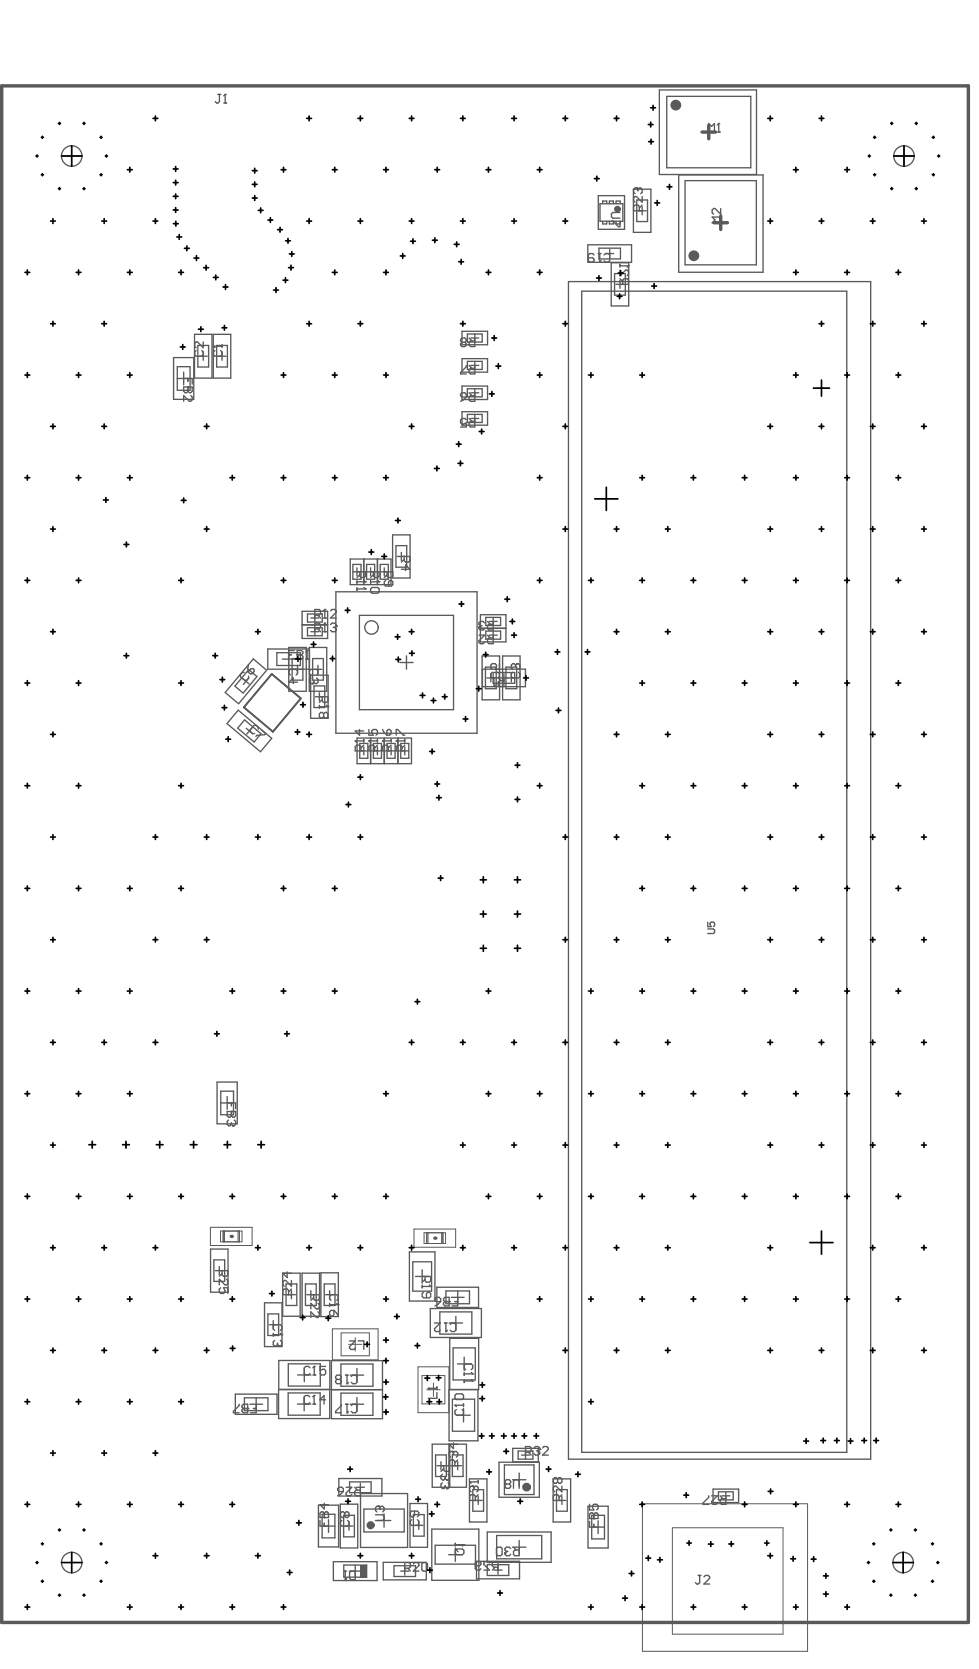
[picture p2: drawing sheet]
<svg xmlns="http://www.w3.org/2000/svg" width="242mm" height="412mm" viewBox="0 0 242 412" stroke-linecap="round" stroke-linejoin="round" font-family="sans-serif">
<g fill="none" stroke="#5a5a5a" stroke-width=".33">
<path d="M162.7 22.2h24v20.9h-24zM147.7 48.3h6.5v8.3h-6.5zM156.3 46.7h4.4v10.7h-4.4zM157.5 52h2M158.5 51v2M167.5 43.2h20.9v24h-20.9zM140.3 69.5h74.6v290.7h-74.6zM145.1 60.4h10.8v4.4h-10.8zM149.5 62.6h2M150.5 61.6v2M150.9 64.9h4.3v10.6h-4.3zM152 70.2h2"/>
<path d="M153 69.2v2M42.8 88.3h5v10.3h-5zM43.8 93.4h3.1M45.3 91.9v3.1M48 82.5h4.3v10.9h-4.3zM49.2 87.9h2M50.2 86.9v2M52.6 82.5h4.4v10.9h-4.4zM53.8 87.9h2M54.8 86.9v2M114 81.8h6.3v3.3h-6.3zM114 88.5h6.3v3.4h-6.3z"/>
<path d="M114 95.3h6.3v3.3h-6.3zM116.2 97h2M116.2 90.2h2M116.2 83.5h2M117.2 82.5v1.9M117.2 89.2v2M117.2 96v2M114 101.6h6.3v3.4h-6.3zM116.2 103.3h2M117.2 102.3v2M86.4 138h10.1v6.3h-10.1zM89.8 138v6.3"/>
<path d="M93.1 138v6.3M93.2 138v6.3M96.9 132h4.3v10.7h-4.3zM98.1 137.4h2M99.1 136.4v2M71.3 159.8h4.3v10.9h-4.3zM74.6 150.9h6.3v6.7h-6.3zM74.6 154.2h6.3M74.6 154.3h6.3M76.3 159.8h4.4v10.9h-4.4zM76.7 156h2M76.7 152.6h2"/>
<path d="M77.7 151.6v2M77.7 155v2M82.9 146.1h34.9v34.9h-34.9zM87.1 141.2h2M88.1 140.2v2M90.5 141.2h2M91.5 140.2v2M93.9 141.2h1.9M94.9 140.2v2M118.6 151.8h6.3v6.7h-6.3zM118.6 155.1h6.3M120.7 156.8h2"/>
<path d="M120.7 153.4h2M121.7 152.4v2M121.7 155.8v2M58.8 175.3l8.3 7-2.8 3.3-8.3-7zM59.9 167.6l1.6 1.3M60.8 179.8l1.5 1.3M61.3 167.4l-1.2 1.6M62.2 179.7l-1.3 1.5M62.5 162.7l3.3 2.8-6.9 8.2-3.3-2.7zM66.1 160.2h10.3v5h-10.3zM69.7 162.7h3.1M72.4 165.3h2"/>
<path d="M73.4 164.3v2M76.7 166.7h4.3v10.6h-4.3zM77.5 165.3h2M77.8 172h2M78.5 164.3v2M78.8 171v2M98.7 163.6h3.3M100.3 161.9v3.3M119 162h4.3v10.8h-4.3zM119.1 165.2h10.6v4.3h-10.6zM120.2 167.4h2M121.2 166.4v2"/>
<path d="M123.4 167.4h3.8M124.1 162h4.3v10.8h-4.3zM124.4 166.4v2M126.2 166.4v2M88.1 182.2h13.5v6.3h-13.5zM88.8 185.4h2M89.8 184.4v2M91.5 182.2v6.3M92.2 185.4h2M93.2 184.4v2M94.8 182.2v6.3M94.9 182.2v6.3"/>
<path d="M95.5 185.4h2M96.5 184.4v2M98.2 182.2v6.3M98.3 182.2v6.3M98.9 185.4h2M99.9 184.4v2M53.6 267.1h5v10.4h-5zM54.5 272.3h3.1M56.1 270.7v3.2M52 308.4h4.3v10.6h-4.3zM53.1 313.7h2M54.1 312.7v2"/>
<path d="M69.8 314.3h4.3v10.7h-4.3zM70.9 319.6h2M71.9 318.6v2M74.6 314.3h4.3v10.7h-4.3zM75.7 319.6h2M76.7 318.6v2M79.2 314.2h4.3v10.8h-4.3zM80.4 319.6h2M81.4 318.6v2M101.1 309.1h6.3v12.1h-6.3zM102.6 315.1h3.3M104.2 313.5v3.3"/>
<path d="M107.8 317.8h10.3v5h-10.3zM113 318.7v3.2M65.3 321.6h4.3v10.9h-4.3zM66.5 327h1.9M67.4 326v2M73.5 339.5h3.3M75.1 337.8v3.3M81.8 335.9h12.6v14.4h-12.6zM86.4 339.5h3.4M88.1 337.8v3.4M106.2 323h12.6v7.2h-12.6zM110.9 326.6h3.3"/>
<path d="M111.4 320.3h3.2M112.5 325v3.3M112.9 336.7h3.3M114.6 335.1v3.3M58.1 344.2h10.3v5h-10.3zM61.7 346.7h3.1M63.2 345.1v3.2M68.8 343v-7.1h12.6v14.3h-12.6v-7.1l12.6-.1M73.4 346.6h3.3M75.1 345v3.3M81.8 343.1h12.6M86.4 346.7h3.4"/>
<path d="M88.1 345v3.3M106.7 356.5h8.4v10.7h-8.4zM110.8 356.5v10.7M111 356.5v10.7M111 343v-12.6h7.1v12.6l-7.3 .1v12.6h7.2v-12.6M112.8 349.4h3.3M114.4 347.7v3.4M126.6 357.6h6.3v3.3h-6.3zM128.7 359.2h2M129.7 358.2v2M78.6 371.6h5v10.3h-5zM79.5 376.8h3.2"/>
<path d="M81.1 375.2v3.1M83.6 365h10.7v4.3h-10.7zM84 371.4h4.3v10.8h-4.3zM85.2 376.8h1.9M86.1 375.8v2M88 367.2h1.9M88.9 366.2v2M89 368.7h11.6v13.3h-11.6zM93.1 375.4h3.4M94.8 373.7v3.3M101.2 371.2h4.3v10.8h-4.3zM102.4 376.6h2"/>
<path d="M103.4 375.6v2M106.6 377.5h11.6v12.6h-11.6zM107.9 361.9h1.9M108.8 360.9v2M112 361.9h2M113 360.9v2M115.9 365.1h4.3v10.7h-4.3zM117 370.4h2M118 369.4v2M120.3 378.2h15.7v7.5h-15.7zM123.2 361h9.9v8.6h-9.9zM126.5 365.3h3.3"/>
<path d="M128.2 363.7v3.3M136.5 365.1h4.4v10.7h-4.4zM137.7 370.4h2M138.7 369.4v2M145.1 371.9h5v10.3h-5zM146.1 377h3.1M147.6 375.4v3.2M176 367.6h6.3v3.4h-6.3zM178.2 369.3h2M179.2 368.3v2M82.3 385.6h10.8v4.6h-10.8zM86.2 387.9h3"/>
<path d="M87.7 386.4v3M94.6 385.7h10.6v4.3h-10.6zM98.9 387.9h2M99.9 386.9v2M110.7 383.8h3.3M112.4 382.2v3.3M117.6 385.5h10.6v4.3h-10.6zM121.9 387.6h2M122.9 386.6v2M126.5 382h3.3M128.2 380.3v3.3"/>
</g>
<path d="M173.3 32.6h3.3M174.9 30.9v3.4M176.2 55h3.4M177.9 53.3v3.4" fill="none" stroke="#5a5a5a" stroke-width=".84"/>
<path d="M51.9 303h10.3v4.5h-10.3zM102.2 303.4h10.3v4.5h-10.3zM82 328.1h11.3v7.6h-11.3zM86 331.9h3.3M87.7 330.2v3.4M103.2 337.4h7.6v11.4h-7.6zM105.3 343.1h3.4M107 341.4v3.4M158.6 371.3h40.7v36.4h-40.7z" fill="none" stroke="#5a5a5a" stroke-width=".25"/>
<path d="M67.1 166.4l7.1 6-6.8 8.2-7.2-6z" fill="none" stroke="#5a5a5a" stroke-width=".42"/>
<g fill="#5a5a5a">
<circle cx="57.1" cy="305.2" r=".42"/>
<circle cx="107.3" cy="305.7" r=".42"/>
</g>
<g fill="none" stroke="#5a5a5a" stroke-width=".33">
<path d="M164.6 23.8h20.7v17.6h-20.7zM148.1 50.3h5.6v4.3h-5.6zM148.8 54.6v.7h1v-.7M148.8 50.3v-.7h1v.7M150.4 54.6v.7h1v-.7M150.4 50.3v-.7h1v.7M152.1 54.6v.7h1v-.7M152.1 50.3v-.7h1v.7M157.2 49.4h2.6v5.3h-2.6zM169.1 44.6h17.6v20.8h-17.6zM143.6 71.9h65.4v286.7h-65.4zM147.8 61.3h5.4v2.6h-5.4z"/>
<path d="M151.7 67.5h2.7v5.4h-2.7zM43.8 90.5h3.1v5.8h-3.1zM48.8 85.3h2.7v5.3h-2.7zM53.5 85.3h2.6v5.3h-2.6zM115.4 82.5h3.6v1.9h-3.6zM115.4 89.2h3.6v2h-3.6zM115.4 96h3.6v2h-3.6zM115.4 102.3h3.6v2h-3.6zM87.1 139.3h2v3.7h-2zM90.5 139.3h2v3.7h-2zM93.9 139.3h1.9v3.7h-1.9zM97.7 134.7h2.7v5.3h-2.7z"/>
<path d="M75.9 151.6h3.6v2h-3.6zM75.9 155h3.6v2h-3.6zM88.7 151.9h23.2v23.3h-23.2zM119.9 152.4h3.7v2h-3.7zM119.9 155.8h3.7v2h-3.7zM60.4 177.7l4 3.5-1.7 2-4-3.4zM61.4 165.3l2 1.7-3.4 4.1-2-1.7zM68.3 161.1h5.8v3.2h-5.8zM72.1 162.6h2.7v5.3h-2.7zM77.2 162.6h2.6v5.3h-2.6zM77.5 169.3h2.7v5.4h-2.7zM119.8 164.7h2.7v5.3h-2.7z"/>
<path d="M121.7 166h5.3v2.7h-5.3zM124.9 164.7h2.6v5.3h-2.6zM88.8 183.5h2v3.7h-2zM92.2 183.5h2v3.7h-2zM95.5 183.5h2v3.7h-2zM98.9 183.5h2v3.7h-2zM54.5 269.4h3.1v5.8h-3.1zM52.8 311h2.7v5.4h-2.7zM70.6 317h2.7v5.3h-2.7zM75.4 317h2.7v5.3h-2.7zM80 317h2.7v5.3h-2.7zM101.9 311.5h4.6v7.3h-4.6z"/>
<path d="M110.1 318.7h5.8v3.2h-5.8zM66.1 324.4h2.7v5.3h-2.7zM71.2 336.7h7.9v5.5h-7.9zM84.2 336.8h7.9v5.4h-7.9zM108.6 323.9h7.9v5.5h-7.9zM111.8 332.8h5.5v7.9h-5.5zM60.3 345.1h5.8v3.2h-5.8zM71.1 343.9h7.9v5.5h-7.9zM84.2 343.9h7.9v5.5h-7.9zM107.5 359.2h2.7v5.3h-2.7zM111.7 359.2h2.6v5.3h-2.6zM111.7 345.4h5.5v7.9h-5.5z"/>
<path d="M127.9 358.2h3.6v2h-3.6zM79.5 373.8h3.2v5.9h-3.2zM84.8 374.1h2.7v5.3h-2.7zM86.3 365.8h5.3v2.7h-5.3zM89.8 372.6h10v5.6h-10zM102 373.9h2.7v5.4h-2.7zM116.7 367.8h2.7v5.3h-2.7zM122.6 379.1h11.1v5.7h-11.1zM124.5 361.7h7.3v7.3h-7.3zM137.4 367.8h2.6v5.3h-2.6zM146.1 374.1h3.1v5.8h-3.1zM177.3 368.3h3.7v2h-3.7z"/>
<path d="M84.9 386.4h5.6v3h-5.6zM97.3 386.5h5.3v2.7h-5.3zM107.4 381.5h10v4.7h-10zM120.3 386.3h5.3v2.7h-5.3z"/>
</g>
<g fill="none" stroke="#5a5a5a" stroke-width=".25">
<path d="M54.4 303.9h5.3v2.7h-5.3zM55.1 303.9v2.7M55.4 303.9v2.7M58.8 303.9v2.7M59.1 303.9v2.7M104.7 304.3h5.3v2.7h-5.3zM105.3 304.3v2.7M105.7 304.3v2.7M109 304.3v2.7M109.3 304.3v2.7M84.2 329.1h7v5.6h-7zM104.2 339.6h5.6v7h-5.6z"/>
<path d="M166 377.2h27.3v26.3h-27.3z"/>
</g>
<path d="M67.1 166.4l7.1 6-6.8 8.2-7.2-6z" fill="none" stroke="#5a5a5a" stroke-width=".42"/>
<path d="M89 386.4h1.5v3h-1.5z" fill-rule="evenodd" fill="#5a5a5a"/>
<circle cx="91.5" cy="376.6" r=".5" fill="none" stroke="#5a5a5a" stroke-width=".99"/>
<circle cx="130" cy="367.1" r=".5" fill="none" stroke="#5a5a5a" stroke-width="1.2"/>
<circle cx="152.4" cy="51.6" r=".42" fill="none" stroke="#5a5a5a" stroke-width=".83"/>
<g fill="none" stroke="#5a5a5a" stroke-width="1.3">
<circle cx="166.8" cy="26" r=".66"/>
<circle cx="171.3" cy="63.1" r=".66"/>
</g>
<g fill="none" stroke="#5a5a5a" stroke-width=".33">
<path d="M76.7 166.7l-.3-.4v-.7l.3-.3h1.4l.4 .3v.7l-.4 .4M76.7 167.4l-.3 .3v.7l.3 .4h.4M121.5 166l-.3 .3v.7l.3 .4h1.4l.4-.4v-.7l-.4-.3M123.3 163.8v1.5h-1.1l.4-1.1-.4-.4h-.7l-.3 .4v.7l.3 .4"/>
<circle cx="17.7" cy="38.5" r="2.53"/>
<circle cx="223.1" cy="38.5" r="2.53"/>
<circle cx="91.7" cy="154.9" r="1.66"/>
<circle cx="17.7" cy="385.8" r="2.53"/>
<circle cx="222.9" cy="385.8" r="2.53"/>
</g>
<circle cx="77.1" cy="168.8" r=".17" fill="#5a5a5a"/>
<path d="M71.7 166.7l-.4-.4v-.7l.4-.3h1.4l.3 .3v.7l-.3 .4M73.4 168.4h-2.1l1.1-1v1.4M77.4 168.4l-.3 .4M77.4 168.1v.3M78.1 167.4l.4 .3v.7l-.4 .4h-.3l-.4-.4M112.4 381v.7M112.4 382.4l.7 .7M112.4 381.4h2.1M112.7 382.4h1.4l.4 .4v.7l-.4 .3h-1.4l-.3-.3v-.7z" fill="none" stroke="#5a5a5a" stroke-width=".33"/>
<circle cx="114.5" cy="381.4" r=".17" fill="#5a5a5a"/>
<path d="M126.6 166l-.4 .3v.7l.4 .4h1.4l.3-.4v-.7l-.3-.3M127.6 163.8h.4l.3 .4v.7l-.3 .4M114.5 381.4l-.4 .3" fill="none" stroke="#5a5a5a" stroke-width=".33"/>
<circle cx="127.6" cy="163.8" r=".17" fill="#5a5a5a"/>
<path d="M153 70.2h2.1v-1.1l-.3-.3h-.7l-.4 .3v1.1M153 66.7v1.4l1.4-1.4h.4l.3 .3v.7l-.3 .4M153 68.8l.7 .7M153 65.3v.7M153 65.6h2.1M127.3 164.2v.3M127.3 164.2l-.4-.4h-.3l-.4 .4v.7l.4 .4M127.6 163.8l-.3 .4" fill="none" stroke="#5a5a5a" stroke-width=".33"/>
<circle cx="155.1" cy="65.6" r=".17" fill="#5a5a5a"/>
<path d="M155.1 65.6l-.3 .4M88.1 141.2h2.1v1l-.3 .4h-.7l-.4-.4v-1M88.1 143.3v.7M88.1 143.6h2.1M88.8 141.9l-.7 .7M117.3 386.6h1.1l.3-.4v-.3l-.3-.4h-.7l-.4 .4v1.4l.4 .3h.7l.3-.3M120.8 385.9l-.3-.4h-.7l-.4 .4v.3l1.4 1.4h-1.4M122.2 386.9l-.7 .7M122.9 386.9h-1l-.4-.3v-.7l.4-.4h1v2.1" fill="none" stroke="#5a5a5a" stroke-width=".33"/>
<circle cx="90.2" cy="143.6" r=".17" fill="#5a5a5a"/>
<path d="M88.1 145v.7M88.1 145.4h2.1M89.9 143.3l.3 .3" fill="none" stroke="#5a5a5a" stroke-width=".33"/>
<circle cx="90.2" cy="145.4" r=".17" fill="#5a5a5a"/>
<path d="M157.1 46.4h-.3l-.4 .4v.7l.4 .3M157.8 52v-1l-.3-.4h-.7l-.4 .4v1h2.1M158.5 48.5v1.4l-1.4-1.4h-.3l-.4 .4v.7l.4 .3M158.5 50.6l-.7 .7M89.9 145l.3 .4M94.9 141.2h2.1v1l-.4 .4h-.7l-.3-.4v-1M95.2 143.3l-.3 .3v.7l.3 .4h1.4l.4-.4v-.7l-.4-.3h-.3l-.4 .3v1.1M95.6 141.9l-.7 .7M101.6 375.2l-.3 .3v.7l.3 .4h1.4l.4-.4v-.7l-.4-.3M102.3 373.1v1l-.3 .4h-.4l-.3-.4v-.7l.3-.3h1.4l.4 .3v.7l-.4 .4" fill="none" stroke="#5a5a5a" stroke-width=".33"/>
<circle cx="157.1" cy="46.4" r=".17" fill="#5a5a5a"/>
<path d="M157.1 46.4l.4 .4M157.5 46.8v.3M157.5 46.8l.3-.4h.4l.3 .4v.7l-.3 .3M177.9 53.6h-2.1l.7 .7-.7 .7h2.1M177.9 51.5v1.4l-1.4-1.4h-.4l-.3 .3v.7l.3 .4M48.4 86.5l-.3 .4v.7l.3 .3h1.4l.4-.3v-.7l-.4-.4M50.2 84.4v1.4l-1.4-1.4h-.4l-.3 .4v.7l.3 .3M56.1 272.3h2.1v1.4M57.1 272.3v.7M57.1 274.4v1.1l-.3 .3h-.4l-.3-.3v-1.1h2.1" fill="none" stroke="#5a5a5a" stroke-width=".33"/>
<circle cx="57.1" cy="274.4" r=".17" fill="#5a5a5a"/>
<path d="M57.1 274.4v1.1l.4 .3h.3l.4-.3v-1.1M57.8 276.5l.4 .4v.7l-.4 .3h-.3" fill="none" stroke="#5a5a5a" stroke-width=".33"/>
<circle cx="57.5" cy="277.9" r=".17" fill="#5a5a5a"/>
<path d="M52.7 85.5h2.1M53 86.5l-.3 .4v.7l.3 .3h1.5l.3-.3v-.7l-.3-.4M54.8 85.1v.7M56.4 276.5l-.3 .4v.7l.3 .3h.4l.3-.3M57.1 277.6l.4 .3M57.1 277.2v.4" fill="none" stroke="#5a5a5a" stroke-width=".33"/>
<circle cx="52.7" cy="85.5" r=".17" fill="#5a5a5a"/>
<path d="M52.7 85.5l.3 .3M67.4 329.2v.7M67.4 329.5h2.2M67.8 328.5l-.4-.4v-.7l.4-.4h1.4l.4 .4v.7l-.4 .4" fill="none" stroke="#5a5a5a" stroke-width=".33"/>
<circle cx="69.6" cy="329.5" r=".17" fill="#5a5a5a"/>
<path d="M69.2 329.2l.4 .3M69.2 330.9l.4 .4v.7l-.4 .3h-.3" fill="none" stroke="#5a5a5a" stroke-width=".33"/>
<circle cx="68.9" cy="332.3" r=".17" fill="#5a5a5a"/>
<path d="M76.7 319.6h2.1v1.1l-.3 .3h-.7l-.4-.3v-1.1M67.8 330.9l-.4 .4v.7l.4 .3h.4l.3-.3M68.5 332l.4 .3M68.5 331.6v.4M77.4 320.3l-.7 .7M78.5 321.8l.3 .3v.7l-.3 .4h-.4l-1.4-1.4v1.4M78.5 323.9l.3 .3v.7l-.3 .4h-.4l-1.4-1.4v1.4M81.4 321.8v.7M81.4 322.1h2.1M81.7 321l-.3-.3v-.7l.3-.4h1.4l.4 .4v.7l-.4 .3" fill="none" stroke="#5a5a5a" stroke-width=".33"/>
<circle cx="83.5" cy="322.1" r=".17" fill="#5a5a5a"/>
<path d="M87.7 182.9h2.1M89.1 185.4v-1.1l-.4-.3h-.7l-.3 .3v1.1h2.1M89.8 184l-.7 .7M89.8 182.6v.7M81.7 323.5h.7v1.1l-.3 .3h-.4l-.3-.3v-.7zM82.4 323.5l.7 .7 .4 .7M83.1 321.8l.4 .3" fill="none" stroke="#5a5a5a" stroke-width=".33"/>
<circle cx="87.7" cy="182.9" r=".17" fill="#5a5a5a"/>
<path d="M87.7 182.9l.3 .4M88.7 180.1v1.4l-1-1.1h2.1M94.4 182.9h2.1M95.8 185.4v-1.1l-.3-.3h-.7l-.4 .3v1.1h2.1M96.5 184l-.7 .7M96.5 182.6v.7" fill="none" stroke="#5a5a5a" stroke-width=".33"/>
<circle cx="94.4" cy="182.9" r=".17" fill="#5a5a5a"/>
<path d="M94.4 182.9l.4 .4M94.4 180.1l.4 .7 .7 .7M95.5 180.4l.3-.3h.4l.3 .3v.8l-.3 .3h-.7zM108.8 361.9h2.2v1l-.4 .4h-.7l-.4-.4v-1M109.5 362.6l-.7 .7M110.6 364l.4 .3v.7l-.4 .4h-.3" fill="none" stroke="#5a5a5a" stroke-width=".33"/>
<circle cx="110.3" cy="365.4" r=".17" fill="#5a5a5a"/>
<path d="M109.2 364l-.4 .3v.7l.4 .4h.3l.4-.4M109.9 365l.4 .4M109.9 364.7v.3M110.6 366.1l.4 .3v.7l-.4 .4h-.3" fill="none" stroke="#5a5a5a" stroke-width=".33"/>
<circle cx="110.3" cy="367.5" r=".17" fill="#5a5a5a"/>
<path d="M114.6 338.8v.7M114.6 339.2h2.1M114.9 338.1l-.3-.3v-.7l.3-.4h1.4l.4 .4v.7l-.4 .3M109.2 366.1l-.4 .3v.7l.4 .4h.3l.4-.4M109.9 367.1l.4 .4M109.9 366.8v.3" fill="none" stroke="#5a5a5a" stroke-width=".33"/>
<circle cx="116.7" cy="339.2" r=".17" fill="#5a5a5a"/>
<path d="M116.3 338.8l.4 .4M114.6 340.6v.7M114.6 341h2.1" fill="none" stroke="#5a5a5a" stroke-width=".33"/>
<circle cx="116.7" cy="341" r=".17" fill="#5a5a5a"/>
<path d="M116.3 340.6l.4 .4M116.6 366.9h-.3l-.4 .4v.7l.4 .3M117.3 370.4v-1l-.3-.4h-.7l-.4 .4v1h2.1M118 369l-.7 .7" fill="none" stroke="#5a5a5a" stroke-width=".33"/>
<circle cx="116.6" cy="366.9" r=".17" fill="#5a5a5a"/>
<path d="M115.9 365.9h2.1M116.6 366.9l.4 .4M117 367.3v.3M117 367.3l.3-.4h.4l.3 .4v.7l-.3 .3M118 365.5v.7" fill="none" stroke="#5a5a5a" stroke-width=".33"/>
<circle cx="115.9" cy="365.9" r=".17" fill="#5a5a5a"/>
<g fill="none" stroke="#5a5a5a" stroke-width=".33">
<path d="M150.9 54.6h.4l1.4 1.4h.3v-1.4M153 52.5h-1.7l-.4 .3v.7l.4 .4h1.7M118.2 156.8h1.4l-1.4 1.4v.4l.4 .3h.7l.3-.3M120.3 156.8l.7 .7M121.7 156.8v2.1h-1l-.4-.3v-.7l.4-.4h1M174.7 229.3h1.4l.3 .3v.6l-.3 .3h-1.4M174.7 227.7v1.1h.8l-.2-.6v-.3l.2-.2h.6l.3 .2v.6l-.3 .3M54.1 313.7h2.1v1.1l-.3 .3h-.7l-.4-.3v-1.1M54.5 317.9l-.4 .4v.7l.4 .3h.7l.3-.3-.3-1.1h1v1.4M54.8 314.4l-.7 .7M55.9 315.8l.3 .4v.7l-.3 .3h-.4l-1.4-1.4v1.4M79 375.4v1.4h2.1"/>
<path d="M79 374.6h2.1v-1l-.4-.4h-.3l-.4 .4v1M80 376.1v.7M84.4 375.4l-.4 .3v.7l.4 .4h1.4l.3-.4v-.7l-.3-.3M85.1 373.6l-.4-.4h-.3l-.4 .4v.7l.4 .3h.3l.4-.3M85.1 373.6l.3-.4h.4l.3 .4v.7l-.3 .3h-.4l-.3-.3M85.1 373.6v.7M115.9 365.9l.4 .3M137.6 365.2l-.3-.4h-.4l-.3 .4v.7l.3 .3h.4l.3-.3M137.6 365.2l.4-.4h.3l.4 .4v.7l-.4 .3h-.3l-.4-.3M137.6 365.2v.7M138 370.4v-1l-.4-.4h-.7l-.3 .4v1h2.1M138.7 366.9v1.4l-1.4-1.4h-.4l-.3 .4v.7l.3 .3"/>
<path d="M138.7 369l-.7 .7M99.9 387.2h1.1l.3-.4v-.7l-.3-.3h-1.1v2.1M100.6 387.2l.7 .7M102 386.1l.4-.3h.7l.3 .3v.4l-1.4 1.4h1.4M104.1 386.1l.4-.3h.7l.3 .3v1.4l-.3 .4h-.7l-.4-.4z"/>
</g>
<circle cx="80" cy="374.6" r=".17" fill="#5a5a5a"/>
<path d="M71.2 161.7h.7M72.6 160.6h-1.4v2.1M73.4 160.6v2.1h1l.4-.3v-.4l-.4-.3h-1M79 374.6v-1l.3-.4h.4l.3 .4v1M80 371.1v1.4l-1-1h2.1" fill="none" stroke="#5a5a5a" stroke-width=".33"/>
<circle cx="73.4" cy="161.7" r=".17" fill="#5a5a5a"/>
<path d="M73.4 160.6h1l.4 .4v.3l-.4 .4h-1M75.5 162.7h.7M75.8 160.6v2.1" fill="none" stroke="#5a5a5a" stroke-width=".33"/>
<circle cx="75.8" cy="160.6" r=".17" fill="#5a5a5a"/>
<path d="M91.5 141.2h2.1v1l-.4 .4h-.7l-.3-.4v-1M91.5 143.3v.7M91.5 143.6h2.1M92.2 141.9l-.7 .7M75.8 160.6l-.3 .4" fill="none" stroke="#5a5a5a" stroke-width=".33"/>
<circle cx="93.6" cy="143.6" r=".17" fill="#5a5a5a"/>
<path d="M91.5 145.4l.3-.4h1.4l.4 .4v.7l-.4 .4h-1.4l-.3-.4zM93.2 143.3l.4 .3M112.3 346.9h2.1M112.7 348l-.4 .3v.7l.4 .4h1.4l.3-.4v-.7l-.3-.3M114.4 346.6v.7" fill="none" stroke="#5a5a5a" stroke-width=".33"/>
<circle cx="112.3" cy="346.9" r=".17" fill="#5a5a5a"/>
<path d="M118.2 154.8v.4l.4 .3h.7l.3-.3M120.3 153.4l.7 .7M121.7 153.4v2.1h-1l-.4-.3v-.7l.4-.4h1M112.3 346.9l.4 .4M112.7 344.1h1.4l.3 .4v.7l-.3 .3h-1.4l-.4-.3v-.7z" fill="none" stroke="#5a5a5a" stroke-width=".33"/>
<circle cx="118.2" cy="154.8" r=".17" fill="#5a5a5a"/>
<path d="M118.6 154.5l-.4 .3M118.6 154.5h.3M119.6 153.8l-.3-.4h-.7l-.4 .4v.3l.4 .4M145.5 375.6v1.4h2.1M145.5 374.9h2.1v-1.1l-.3-.3h-.4l-.3 .3v1.1M146.6 376.3v.7" fill="none" stroke="#5a5a5a" stroke-width=".33"/>
<circle cx="146.6" cy="374.9" r=".17" fill="#5a5a5a"/>
<path d="M92.7 374h1.7l.4 .3v.7l-.4 .4h-1.7M93.4 371.9h-.4l-.3 .3v.7l.3 .4M145.5 374.9v-1.1l.4-.3h.3l.4 .3v1.1M145.5 371.4v1.4h1.1l-.4-.7v-.4l.4-.3h.7l.3 .3v.7l-.3 .4" fill="none" stroke="#5a5a5a" stroke-width=".33"/>
<circle cx="93.4" cy="371.9" r=".17" fill="#5a5a5a"/>
<path d="M91.1 182.9h2.1M92.5 185.4v-1.1l-.4-.3h-.7l-.3 .3v1.1h2.1M93.2 184l-.7 .7M93.2 182.6v.7M93.4 371.9l.3 .3M93.7 372.2v.4M93.7 372.2l.4-.3h.3l.4 .3v.7l-.4 .4" fill="none" stroke="#5a5a5a" stroke-width=".33"/>
<circle cx="91.1" cy="182.9" r=".17" fill="#5a5a5a"/>
<path d="M78.8 172h2.1v1.1l-.3 .3h-.7l-.4-.3v-1.1M78.8 174.1v.7M78.8 174.5h2.1M79.5 172.7l-.7 .7M91.1 182.9l.3 .4M91.1 180.1v1.4h1l-.3-1.1 .3-.3h.7l.4 .3v.8l-.4 .3" fill="none" stroke="#5a5a5a" stroke-width=".33"/>
<circle cx="80.9" cy="174.5" r=".17" fill="#5a5a5a"/>
<path d="M79.9 176.2l.3-.3h.4l.3 .3v.7l-.3 .4h-.4l-.3-.4M79.9 176.2l-.4-.3h-.3l-.4 .3v.7l.4 .4h.3l.4-.4M79.9 176.2v.7M80.6 174.1l.3 .4M104.2 315.1h2.1v1.1l-.3 .3h-.7l-.4-.3v-1.1M104.2 317.2v.7M104.2 317.6h2.1M104.9 315.8l-.7 .7" fill="none" stroke="#5a5a5a" stroke-width=".33"/>
<circle cx="106.3" cy="317.6" r=".17" fill="#5a5a5a"/>
<path d="M104.6 319l-.4 .4v.7l.4 .3h1.4l.3-.3v-.7l-.3-.4h-.4l-.3 .4v1M106 317.2l.3 .4M111.6 358.3h-.4l-.3 .4v.7l.3 .3M112.3 361.9v-1.1l-.4-.4h-.7l-.3 .4v1.1h2.1M113 360.4l-.7 .8" fill="none" stroke="#5a5a5a" stroke-width=".33"/>
<circle cx="111.6" cy="358.3" r=".17" fill="#5a5a5a"/>
<path d="M111.6 358.3l.3 .4M111.9 356.2v1.4l-1-1h2.1M111.9 358.7v.3M111.9 358.7l.4-.4h.3l.4 .4v.7l-.4 .3" fill="none" stroke="#5a5a5a" stroke-width=".33"/>
<path d="M105.7 342.7h2.1M107.8 343.8v1.4h-2.1M107.8 342.4v.7" fill="none" stroke="#5a5a5a" stroke-width=".34"/>
<circle cx="105.7" cy="342.7" r=".17" fill="#5a5a5a"/>
<path d="M105.7 342.7l.4 .4" fill="none" stroke="#5a5a5a" stroke-width=".34"/>
<path d="M99.1 137.4h2.1v1l-.4 .4h-.7l-.3-.4v-1M99.8 138.1l-.7 .7M99.1 140.5h2.1l-1.1-1v1.4M97.8 182.9h2.1M99.2 185.4v-1.1l-.3-.3h-.7l-.4 .3v1.1h2.1M99.9 184l-.7 .7M99.9 182.6v.7" fill="none" stroke="#5a5a5a" stroke-width=".33"/>
<circle cx="97.8" cy="182.9" r=".17" fill="#5a5a5a"/>
<path d="M45.3 93.4h2.1v1.4M46.4 93.4v.7M46.4 95.5v1.1l-.4 .4h-.3l-.4-.4v-1.1h2.1M97.8 182.9l.4 .4M97.8 181.5v-1.4h.4l1.4 1.4h.3" fill="none" stroke="#5a5a5a" stroke-width=".33"/>
<circle cx="46.4" cy="95.5" r=".17" fill="#5a5a5a"/>
<path d="M46.4 95.5v1.1l.3 .4h.4l.3-.4v-1.1M47.1 97.7l.3 .3v.7l-.3 .4h-.4l-1.4-1.4v1.4M70.9 314v1.4l-1.1-1h2.1M71.2 319.6v-1l-.3-.4h-.7l-.4 .4v1h2.1M71.9 316.1v1.4l-1.4-1.4h-.3l-.4 .4v.7l.4 .3M71.9 318.2l-.7 .7M84.9 387.9h.7M85.2 387.9v2.1M86.6 387.9h1.1v2.1h-1.1l-.3-.4v-1.4z" fill="none" stroke="#5a5a5a" stroke-width=".33"/>
<circle cx="85.2" cy="390" r=".17" fill="#5a5a5a"/>
<path d="M61.1 347.7h-1l-.4-.3v-.4l.4-.3h1v2.1M62.5 347.7h.7M63.2 346.7v2.1h-1.4M83.7 367.2h.7l.3 .3v.7h-1l-.4-.3v-.4zM84.7 368.2l-.7 .7-.7 .4M85.4 367.2h1.4l-1.4 1.4v.3l.4 .4h.7l.3-.4M87.5 367.2l.7 .7M88.9 367.2v2.1h-1l-.4-.4v-.7l.4-.3h1M85.6 389.6l-.4 .4" fill="none" stroke="#5a5a5a" stroke-width=".33"/>
<circle cx="61.1" cy="347.7" r=".17" fill="#5a5a5a"/>
<path d="M59 346.7v.3l-1.4 1.4v.4h1.4M61.1 347.7h-1l-.4 .4v.3l.4 .4h1M85.3 346.7h.7M85.6 346.7v2.1M86.7 347l.4-.3h.7l.3 .3v1.4l-.3 .4h-.7l-.4-.4" fill="none" stroke="#5a5a5a" stroke-width=".33"/>
<circle cx="85.6" cy="348.8" r=".17" fill="#5a5a5a"/>
<path d="M85.3 339.5h.7M85.6 339.5v2.1M86.7 339.8l.4-.3h.7l.3 .3v1.5l-.3 .3h-.7l-.4-.3M84.2 346.7v.3l-1.4 1.4v.4h1.4M86 348.4l-.4 .4" fill="none" stroke="#5a5a5a" stroke-width=".33"/>
<circle cx="85.6" cy="341.6" r=".17" fill="#5a5a5a"/>
<path d="M77.7 151.9h1.1l.3-.4v-.7l-.3-.3h-1.1v2.1M78.4 151.9l.7 .7M79.8 152.6h.7M80.2 150.5v2.1M83.2 340.6l-.4 .3v.4l.4 .3h.7l.3-.3v-.4l-.3-.3M83.2 340.6l-.4-.4v-.4l.4-.3h.7l.3 .3v.4l-.3 .4M83.2 340.6h.7M86 341.3l-.4 .3" fill="none" stroke="#5a5a5a" stroke-width=".33"/>
<circle cx="80.2" cy="150.5" r=".17" fill="#5a5a5a"/>
<path d="M53.8 23.3h.7M54.2 23.3v1.8l-.4 .3h-.3l-.4-.3M55.2 25.4h.7M55.6 23.3v2.1M80.2 150.5l-.4 .3M81.6 150.8l.3-.3h.7l.4 .3v.4l-1.4 1.4h1.4" fill="none" stroke="#5a5a5a" stroke-width=".33"/>
<circle cx="55.6" cy="23.3" r=".17" fill="#5a5a5a"/>
<path d="M55.6 23.3l-.4 .4M147.7 62.6h.7M148 62.6v2.1M149.1 63l.3-.4h.7l.4 .4v1.4l-.4 .3h-.7l-.3-.3" fill="none" stroke="#5a5a5a" stroke-width=".33"/>
<circle cx="148" cy="64.7" r=".17" fill="#5a5a5a"/>
<path d="M146.6 63l-.3-.4h-.7l-.4 .4v1.4l.4 .3h.7l.3-.3v-.4l-.3-.3h-1.1M148.4 64.4l-.4 .3M76.5 344.9l-.4-.4h-.7l-.3 .4v1.4l.3 .3h.7l.4-.3M77.2 346.6h.7M77.5 344.5v2.1" fill="none" stroke="#5a5a5a" stroke-width=".33"/>
<path d="M86.3 331h1.4l-1.4 1.5v.3l.3 .4h.7l.4-.4M88.4 331h1.4v2.2" fill="none" stroke="#5a5a5a" stroke-width=".34"/>
<circle cx="77.5" cy="344.5" r=".17" fill="#5a5a5a"/>
<path d="M76.5 337.7l-.3-.4h-.7l-.4 .4v1.4l.4 .4h.7l.3-.4M77.2 339.5h.7M77.6 337.3v2.2M77.5 344.5l-.3 .4M80.3 345.6h-1.4l1.1-1.1v2.1" fill="none" stroke="#5a5a5a" stroke-width=".33"/>
<circle cx="77.6" cy="337.3" r=".17" fill="#5a5a5a"/>
<path d="M77.7 155.3h1.1l.3-.4v-.7l-.3-.4h-1.1v2.2M78.4 155.3l.7 .7M79.8 156h.7M80.2 153.8v2.2M77.6 337.3l-.4 .4M80.4 337.3h-1.4v1.1l.7-.4h.3l.4 .4v.7l-.4 .4h-.7l-.3-.4" fill="none" stroke="#5a5a5a" stroke-width=".33"/>
<circle cx="80.2" cy="153.8" r=".17" fill="#5a5a5a"/>
<path d="M80.2 153.8l-.4 .4M81.6 154.2l.3-.4h.7l.4 .4v.4" fill="none" stroke="#5a5a5a" stroke-width=".33"/>
<circle cx="83" cy="154.6" r=".17" fill="#5a5a5a"/>
<path d="M82.3 154.9h.3M82.6 154.9l.4 .4v.3l-.4 .4h-.7l-.3-.4M83 154.6l-.4 .3M129.7 358.5h1.1l.3-.3v-.7l-.3-.4h-1.1v2.1M130.4 358.5l.7 .7M131.8 357.5l.4-.4h.7l.3 .4v.3" fill="none" stroke="#5a5a5a" stroke-width=".33"/>
<path d="M172.4 389h.7M172.7 389v1.7l-.3 .4h-.4l-.3-.4M173.8 389.3l.3-.3h.7l.4 .3v.4l-1.4 1.4h1.4" fill="none" stroke="#5a5a5a" stroke-width=".34"/>
<circle cx="133.2" cy="357.8" r=".17" fill="#5a5a5a"/>
<path d="M174.9 32.6v-2.1l.8 .7 .7-.7v2.1M177.1 32.6h.7M177.4 30.5v2.1M132.5 358.2h.4M132.9 358.2l.3 .3v.4l-.3 .3h-.7l-.4-.3M133.2 357.8l-.3 .4M133.9 357.5l.4-.4h.7l.3 .4v.3l-1.4 1.4h1.4M174.9 369.3v.3l-1.4 1.5v.3h1.4M175.7 369.3h1.4l-1.4 1.4v.4l.3 .3h.7l.4-.3M177.8 369.3l.7 .7M179.2 369.3v2.1h-1.1l-.3-.3v-.8l.3-.3h1.1" fill="none" stroke="#5a5a5a" stroke-width=".33"/>
<circle cx="177.4" cy="30.5" r=".17" fill="#5a5a5a"/>
<path d="M177.4 30.5l-.3 .3M60.3 166h-.5l-.5 .6 .1 .5 1 .9 .5-.1 .5-.5-.1-.5M61.3 164.2l-.1 .7 .1 1M61.9 165.1h.5l.3 .2v.5l-.4 .5-.5 .1-.5-.5zM63.8 180l-.1-.5-.5-.4h-.5l-.9 1.1v.5l.6 .4h.4M64.5 180.2l1.1 .9-.2 .3-2 .1-.2 .3M124.6 383.4v.3l.4 .4h.7l.3-.4M126.7 382l.8 .7M128.2 382v2.1h-1.1l-.4-.4v-.7l.4-.3h1.1" fill="none" stroke="#5a5a5a" stroke-width=".33"/>
<circle cx="124.6" cy="383.4" r=".17" fill="#5a5a5a"/>
<path d="M109.7 326.6h.7M110.1 326.6v2.1M111.1 327l.4-.4h.7l.3 .4v1.4l-.3 .3h-.7l-.4-.3M122.9 382h.7l.3 .3v1.4l-.3 .4h-.7l-.4-.4v-1.4zM125 383l-.4 .4M125 383h.3M126 382.3l-.3-.3h-.7l-.4 .3v.4l.4 .3" fill="none" stroke="#5a5a5a" stroke-width=".33"/>
<circle cx="110.1" cy="328.7" r=".17" fill="#5a5a5a"/>
<path d="M107.3 326.6h1.4l-1.4 1.4v.4l.3 .3h.7l.4-.3M110.4 328.4l-.3 .3M110.9 321.3h-1.1l-.3-.3v-.4l.3-.3h1.1v2.1M112.3 321.3h.7M113 320.3v2.1h-1.4" fill="none" stroke="#5a5a5a" stroke-width=".33"/>
<circle cx="110.9" cy="321.3" r=".17" fill="#5a5a5a"/>
<g fill="none" stroke="#5a5a5a" stroke-width=".33">
<path d="M114 84.5l-.3-.3v-.4l.3-.3h.7l.4 .3v.4l-.4 .3M114 84.5l-.3 .4v.3l.3 .4h.7l.4-.4v-.3l-.4-.4M114 97h.7l.4 .3v.7h-1.1l-.3-.3v-.4zM114 84.5h.7M115.1 90.2v.4l-1.4 1.4v.3h1.4M115.1 98l-.7 .7-.7 .4M115.8 97l.7 .7M115.8 90.2l.7 .7M115.8 83.5l.7 .7M117.2 83.5v2.1h-1.1l-.3-.4v-.7l.3-.3h1.1M117.2 90.2v2.1h-1.1l-.3-.3v-.7l.3-.4h1.1M117.2 97v2.1h-1.1l-.3-.4v-.7l.3-.3h1.1"/>
<path d="M115.1 103.7l-.4-.4h-.7l-.3 .4v.7l.3 .3 1.1-.3v1h-1.4M115.8 103.3l.7 .7M117.2 103.3v2.1h-1.1l-.3-.3v-.7l.3-.4h1.1M121.6 167.4h.7M121.9 167.4v2.1M123 167.4l.7 .7M124.4 167.4v2.1h-1.1l-.3-.4v-.7l.3-.3h1.1M107.7 320.3h.7l.4 .3v.7h-1.1l-.3-.3v-.4zM108.8 321.3l-.7 .7-.7 .4M110.9 321.3h-1.1l-.3 .4v.3l.3 .4h1.1M125 366.4l-.4-.4v-.3l.4-.4h.7l.3 .4v.3l-.3 .4M125 366.4l-.4 .3v.4l.4 .3h.7l.3-.3v-.4l-.3-.3"/>
<path d="M125 366.4h.7M126.7 367.4v-1.7l.4-.4h.7l.4 .4v1.7"/>
</g>
<circle cx="121.9" cy="169.5" r=".17" fill="#5a5a5a"/>
<path d="M122.3 169.1l-.4 .4" fill="none" stroke="#5a5a5a" stroke-width=".33"/>
<path d="M.4 21.2h238.6v379.4h-238.6z" fill="none" stroke="#5a5a5a" stroke-width=".84"/>
<g fill="none" stroke="#000" stroke-width=".42">
<path d="M8.9 38.5h.5M9.1 38.3v.5M10.2 33.9h.5M10.5 33.6v.6M14.4 30.5h.5M14.7 30.2v.5M15.2 38.5h5M17.7 36v5.1M20.5 30.5h.5M20.7 30.2v.5M24.7 33.9h.5M25 33.6v.6"/>
<path d="M26 38.5h.5M26.3 38.3v.5M37.8 29.2h1.2M38.4 28.6v1.2M75.7 29.2h1.2M76.3 28.6v1.2M88.4 29.2h1.1M88.9 28.6v1.2M101 29.2h1.2M101.6 28.6v1.2M113.7 29.2h1.1M114.2 28.6v1.2"/>
<path d="M126.3 29.2h1.2M126.9 28.6v1.2M138.9 29.2h1.2M139.5 28.6v1.2M151.6 29.2h1.2M152.2 28.6v1.2M160 30.7h1.2M160.1 35h1.2M160.6 26.6h1.2M160.6 30.2v1.1M160.7 34.4v1.2M161.2 26v1.2"/>
<path d="M189.5 29.2h1.2M190.1 28.6v1.2M202.2 29.2h1.2M202.8 28.6v1.2M214.3 38.5h.5M214.6 38.3v.5M215.6 33.9h.5M215.9 33.6v.6M219.9 30.5h.5M220.1 30.2v.5M220.6 38.5h5.1M223.1 36v5.1"/>
<path d="M225.9 30.5h.5M226.2 30.2v.5M230.1 33.9h.5M230.4 33.6v.6M231.4 38.5h.6M231.7 38.3v.5M10.2 43.1h.5M10.5 42.9v.5M12.5 54.6h1.2M13.1 54v1.2M14.4 46.6h.5M14.7 46.3v.5"/>
<path d="M20.5 46.6h.5M20.7 46.3v.5M24.7 43.1h.5M25 42.9v.5M25.1 54.6h1.2M25.7 54v1.2M31.4 41.9h1.2M32 41.3v1.2M37.8 54.6h1.2M38.4 54v1.2M42.8 41.7h1.1M42.8 45.1h1.1"/>
<path d="M42.8 48.5h1.1M42.8 51.8h1.1M42.8 55.2h1.2M43.4 41.1v1.2M43.4 44.5v1.2M43.4 47.9v1.2M43.4 51.3v1.1M43.4 54.6v1.2M43.7 58.5h1.1M44.2 57.9v1.2M62.3 45.5h1.2M62.3 42.1h1.2"/>
<path d="M62.3 48.9h1.2M62.9 41.5v1.2M62.9 44.9v1.2M62.9 48.3v1.2M63.8 51.9h1.1M64.3 51.3v1.2M66.1 54.3h1.2M66.7 53.7v1.2M68.5 56.7h1.2M69.1 56.1v1.2M69.4 41.9h1.2M70 41.3v1.2"/>
<path d="M70.5 59.5h1.2M71.1 58.9v1.1M75.7 54.6h1.2M76.3 54v1.2M82 41.9h1.2M82.6 41.3v1.2M88.4 54.6h1.1M88.9 54v1.2M94.7 41.9h1.2M95.3 41.3v1.2M101 54.6h1.2M101.3 59.6h1.2"/>
<path d="M101.6 54v1.2M101.9 59v1.1M106.7 59.3h1.2M107.3 41.9h1.2M107.3 58.7v1.2M107.9 41.3v1.2M112.7 59.7v1.2M113.7 54.6h1.1M114.2 54v1.2M120 41.9h1.2M120.6 41.3v1.2M126.3 54.6h1.2"/>
<path d="M126.9 54v1.2M132.6 41.9h1.2M133.2 41.3v1.2M138.9 54.6h1.2M139.5 54v1.2M146.7 44.1h1.2M147.3 43.5v1.2M161.6 50.1h1.2M162.2 49.5v1.2M164.7 46.1h1.1M165.3 45.5v1.2M189.5 54.6h1.2"/>
<path d="M190.1 54v1.2M195.9 41.9h1.1M196.4 41.3v1.2M202.2 54.6h1.2M202.8 54v1.2M208.5 41.9h1.2M209.1 41.3v1.2M214.8 54.6h1.2M215.4 54v1.2M215.6 43.1h.5M215.9 42.9v.5M219.9 46.6h.5"/>
<path d="M220.1 46.3v.5M225.9 46.6h.5M226.2 46.3v.5M227.5 54.6h1.2M228.1 54v1.2M230.1 43.1h.5M230.4 42.9v.5M6.2 67.2h1.1M6.7 66.7v1.1M12.5 79.9h1.2M13.1 79.3v1.2M18.8 67.2h1.2"/>
<path d="M19.4 66.7v1.1M25.1 79.9h1.2M25.7 79.3v1.2M31.4 67.2h1.2M32 66.7v1.1M44.1 67.2h1.2M44.7 66.7v1.1M45.5 61.3h1.2M46.1 60.7v1.2M47.9 63.7h1.2M48.5 63.1v1.2M50.3 66.1h1.2"/>
<path d="M50.9 65.5v1.2M52.7 68.5h1.2M53.3 67.9v1.2M55.1 70.9h1.2M55.7 70.3v1.1M67.5 71.6h1.2M68.1 71v1.2M69.9 69.2h1.1M70.5 68.6v1.2M71.2 66.1h1.2M71.4 62.7h1.2M71.8 65.5v1.2"/>
<path d="M72 62.1v1.2M75.7 79.9h1.2M76.3 79.3v1.2M82 67.2h1.2M82.6 66.7v1.1M88.4 79.9h1.1M88.9 79.3v1.2M94.7 67.2h1.2M95.3 66.7v1.1M98.8 63.2h1.2M99.4 62.6v1.2M112.1 60.3h1.2"/>
<path d="M113.2 64.6h1.2M113.7 79.9h1.1M113.8 64v1.2M114.2 79.3v1.2M120 67.2h1.2M120.6 66.7v1.1M132.6 67.2h1.2M133.2 66.7v1.1M138.9 79.9h1.2M139.5 79.3v1.2M147.3 68.6h1.1M147.8 68v1.2"/>
<path d="M152.4 73.2h1.1M152.6 67.4h1.2M152.9 72.6v1.2M153.2 66.8v1.2M160.9 70.6h1.1M161.5 70v1.2M195.9 67.2h1.1M196.4 66.7v1.1M202.2 79.9h1.2M202.8 79.3v1.2M208.5 67.2h1.2M209.1 66.7v1.1"/>
<path d="M214.8 79.9h1.2M215.4 79.3v1.2M221.2 67.2h1.1M221.7 66.7v1.1M227.5 79.9h1.2M228.1 79.3v1.2M6.2 92.6h1.1M6.7 92v1.2M18.8 92.6h1.2M19.4 92v1.2M31.4 92.6h1.2M32 92v1.2"/>
<path d="M44.5 85.7h1.2M45.1 85.1v1.2M49 81.3h1.2M49.6 80.7v1.2M54.8 80.9h1.2M55.4 80.3v1.2M69.4 92.6h1.2M70 92v1.2M82 92.6h1.2M82.6 92v1.2M94.7 92.6h1.2M95.3 92v1.2"/>
<path d="M120.8 97.2h1.2M121.4 83.5h1.2M121.4 96.6v1.2M122 82.9v1.1M122.4 90.4h1.2M123 89.8v1.2M132.6 92.6h1.2M133.2 92v1.2M145.3 92.6h1.2M145.9 92v1.2M157.9 92.6h1.2M158.5 92v1.2"/>
<path d="M195.9 92.6h1.1M196.4 92v1.2M200.8 95.8h4M202.8 93.8v4M208.5 92.6h1.2M209.1 92v1.2M221.2 92.6h1.1M221.7 92v1.2M6.2 117.9h1.1M6.7 117.3v1.2M12.5 105.3h1.2M13.1 104.7v1.2"/>
<path d="M18.8 117.9h1.2M19.4 117.3v1.2M25.1 105.3h1.2M25.7 104.7v1.2M31.4 117.9h1.2M32 117.3v1.2M50.4 105.3h1.2M51 104.7v1.2M56.7 117.9h1.2M57.3 117.3v1.2M69.4 117.9h1.2M70 117.3v1.2"/>
<path d="M82 117.9h1.2M82.6 117.3v1.2M94.7 117.9h1.2M95.3 117.3v1.2M101 105.3h1.2M101.6 104.7v1.2M107.2 115.7h1.2M107.8 115.1v1.1M112.6 109.7h1.2M113.1 114.4h1.1M113.2 109.1v1.2M113.7 113.8v1.2"/>
<path d="M118.3 106.5h1.2M118.9 105.9v1.2M132.6 117.9h1.2M133.2 117.3v1.2M138.9 105.3h1.2M139.5 104.7v1.2M157.9 117.9h1.2M158.5 117.3v1.2M170.6 117.9h1.1M171.2 117.3v1.2M183.2 117.9h1.2M183.8 117.3v1.2"/>
<path d="M189.5 105.3h1.2M190.1 104.7v1.2M195.9 117.9h1.1M196.4 117.3v1.2M202.2 105.3h1.2M202.8 104.7v1.2M208.5 117.9h1.2M209.1 117.3v1.2M214.8 105.3h1.2M215.4 104.7v1.2M221.2 117.9h1.1M221.7 117.3v1.2"/>
<path d="M227.5 105.3h1.2M228.1 104.7v1.2M12.5 130.6h1.2M13.1 130v1.2M25.5 123.4h1.2M26.1 122.8v1.2M30.6 134.4h1.2M31.2 133.8v1.2M44.7 123.5h1.2M45.3 122.9v1.2M50.4 130.6h1.2M51 130v1.2"/>
<path d="M91.1 136.3h1.1M91.6 135.7v1.2M94.3 137.4h1.1M94.9 136.8v1.2M97.6 128.5h1.2M98.2 127.9v1.2M138.9 130.6h1.2M139.5 130v1.2M146.8 123.2h5.7M149.7 120.3v5.7M151.6 130.6h1.2M152.2 130v1.2"/>
<path d="M164.2 130.6h1.2M164.8 130v1.2M189.5 130.6h1.2M190.1 130v1.2M202.2 130.6h1.2M202.8 130v1.2M214.8 130.6h1.2M215.4 130v1.2M227.5 130.6h1.2M228.1 130v1.2M6.2 143.3h1.1M6.7 142.7v1.2"/>
<path d="M12.5 156h1.2M13.1 155.4v1.1M18.8 143.3h1.2M19.4 142.7v1.2M44.1 143.3h1.2M44.7 142.7v1.2M63.1 156h1.1M63.7 155.4v1.1M69.4 143.3h1.2M70 142.7v1.2M76.8 159.1h1.2M77.4 158.5v1.2"/>
<path d="M82 143.3h1.2M82.6 142.7v1.2M85.2 150.7h1.2M85.8 150.1v1.2M97.5 157.2h1.2M98.1 156.6v1.2M101 156h1.2M101.6 155.4v1.1M113.3 149.1h1.2M113.9 148.5v1.2M124.6 147.9h1.2M125.2 147.3v1.2"/>
<path d="M125.9 153.4h1.2M126.3 156.8h1.2M126.5 152.8v1.2M126.9 156.2v1.2M132.6 143.3h1.2M133.2 142.7v1.2M145.3 143.3h1.2M145.9 142.7v1.2M151.6 156h1.2M152.2 155.4v1.1M157.9 143.3h1.2M158.5 142.7v1.2"/>
<path d="M164.2 156h1.2M164.8 155.4v1.1M170.6 143.3h1.1M171.2 142.7v1.2M183.2 143.3h1.2M183.8 142.7v1.2M189.5 156h1.2M190.1 155.4v1.1M195.9 143.3h1.1M196.4 142.7v1.2M202.2 156h1.2M202.8 155.4v1.1"/>
<path d="M208.5 143.3h1.2M209.1 142.7v1.2M214.8 156h1.2M215.4 155.4v1.1M221.2 143.3h1.1M221.7 142.7v1.2M227.5 156h1.2M228.1 155.4v1.1M6.2 168.6h1.1M6.7 168v1.2M18.8 168.6h1.2M19.4 168v1.2"/>
<path d="M30.6 161.9h1.2M31.2 161.3v1.2M44.1 168.6h1.2M44.7 168v1.2M52.5 161.9h1.2M53.1 161.3v1.2M54.3 167.8h1.2M54.8 174.7h1.2M54.9 167.2v1.2M55.4 174.1v1.2M73 162.7h1.1M73.5 162.1v1.2"/>
<path d="M74.2 174h1.2M74.8 173.4v1.2M81.5 162.6h1.2M82.1 162v1.2M97.7 162.8h1.2M98.3 162.2v1.2M101.1 161.3h1.2M101.7 160.7v1.2M103.7 171.7h1.2M104.3 171.1v1.2M106.4 172.9h1.2M107 172.3v1.2"/>
<path d="M109.2 172h1.2M109.8 171.4v1.2M114.3 177.5h1.2M114.9 176.9v1.2M117.6 170h1.2M118.2 169.4v1.2M119.3 161.6h1.2M119.9 161v1.2M129.3 167.4h1.1M129.8 166.8v1.2M137 160.9h1.2M137.3 175.4h1.1"/>
<path d="M137.6 160.4v1.1M137.9 174.8v1.2M144.4 160.9h1.2M145 160.4v1.1M157.9 168.6h1.2M158.5 168v1.2M170.6 168.6h1.1M171.2 168v1.2M183.2 168.6h1.2M183.8 168v1.2M195.9 168.6h1.1M196.4 168v1.2"/>
<path d="M208.5 168.6h1.2M209.1 168v1.2M221.2 168.6h1.1M221.7 168v1.2M6.2 194h1.1M6.7 193.4v1.2M12.5 181.3h1.2M13.1 180.7v1.2M18.8 194h1.2M19.4 193.4v1.2M44.1 194h1.2M44.7 193.4v1.2"/>
<path d="M55.7 182.5h1.2M56.3 181.9v1.2M72.8 180.7h1.2M73.4 180.1v1.2M75.7 181.3h1.2M76.3 180.7v1.2M85.4 198.6h1.2M86 198v1.2M88.4 191.9h1.1M88.9 191.3v1.2M106.1 185.5h1.1M106.7 184.9v1.2"/>
<path d="M107.3 193.6h1.2M107.8 196.9h1.1M107.9 193v1.1M108.3 196.3v1.2M127.1 188.9h1.2M127.1 197.4h1.2M127.7 188.3v1.2M127.7 196.8v1.1M132.6 194h1.2M133.2 193.4v1.2M151.6 181.3h1.2M152.2 180.7v1.2"/>
<path d="M157.9 194h1.2M158.5 193.4v1.2M164.2 181.3h1.2M164.8 180.7v1.2M170.6 194h1.1M171.2 193.4v1.2M183.2 194h1.2M183.8 193.4v1.2M189.5 181.3h1.2M190.1 180.7v1.2M195.9 194h1.1M196.4 193.4v1.2"/>
<path d="M202.2 181.3h1.2M202.8 180.7v1.2M208.5 194h1.2M209.1 193.4v1.2M214.8 181.3h1.2M215.4 180.7v1.2M221.2 194h1.1M221.7 193.4v1.2M227.5 181.3h1.2M228.1 180.7v1.2M6.2 219.3h1.1M6.7 218.7v1.2"/>
<path d="M12.5 206.7h1.2M13.1 206.1v1.1M18.8 219.3h1.2M19.4 218.7v1.2M31.4 219.3h1.2M32 218.7v1.2M37.8 206.7h1.2M38.4 206.1v1.1M44.1 219.3h1.2M44.7 218.7v1.2M50.4 206.7h1.2M51 206.1v1.1"/>
<path d="M63.1 206.7h1.1M63.7 206.1v1.1M69.4 219.3h1.2M70 218.7v1.2M75.7 206.7h1.2M76.3 206.1v1.1M82 219.3h1.2M82.6 218.7v1.2M88.4 206.7h1.1M88.9 206.1v1.1M108.2 216.8h1.2M108.8 216.2v1.2"/>
<path d="M118.6 217.2h1.4M119.3 216.5v1.5M127 217.2h1.5M127.7 216.5v1.5M138.9 206.7h1.2M139.5 206.1v1.1M151.6 206.7h1.2M152.2 206.1v1.1M157.9 219.3h1.2M158.5 218.7v1.2M164.2 206.7h1.2M164.8 206.1v1.1"/>
<path d="M170.6 219.3h1.1M171.2 218.7v1.2M183.2 219.3h1.2M183.8 218.7v1.2M189.5 206.7h1.2M190.1 206.1v1.1M195.9 219.3h1.1M196.4 218.7v1.2M202.2 206.7h1.2M202.8 206.1v1.1M208.5 219.3h1.2M209.1 218.7v1.2"/>
<path d="M214.8 206.7h1.2M215.4 206.1v1.1M221.2 219.3h1.1M221.7 218.7v1.2M227.5 206.7h1.2M228.1 206.1v1.1M12.5 232h1.2M13.1 231.4v1.2M37.8 232h1.2M38.4 231.4v1.2M50.4 232h1.2M51 231.4v1.2"/>
<path d="M118.6 225.7h1.4M118.6 234.1h1.4M119.3 224.9v1.5M119.3 233.4v1.5M127 225.7h1.5M127 234.1h1.5M127.7 224.9v1.5M127.7 233.4v1.5M138.9 232h1.2M139.5 231.4v1.2M151.6 232h1.2M152.2 231.4v1.2"/>
<path d="M164.2 232h1.2M164.8 231.4v1.2M189.5 232h1.2M190.1 231.4v1.2M202.2 232h1.2M202.8 231.4v1.2M214.8 232h1.2M215.4 231.4v1.2M227.5 232h1.2M228.1 231.4v1.2M6.2 244.7h1.1M6.7 244.1v1.2"/>
<path d="M12.5 257.3h1.2M13.1 256.8v1.1M18.8 244.7h1.2M19.4 244.1v1.2M25.1 257.3h1.2M25.7 256.8v1.1M31.4 244.7h1.2M32 244.1v1.2M37.8 257.3h1.2M38.4 256.8v1.1M52.9 255.2h1.2M53.5 254.6v1.2"/>
<path d="M56.7 244.7h1.2M57.3 244.1v1.2M69.4 244.7h1.2M70 244.1v1.2M70.2 255.2h1.2M70.8 254.6v1.2M82 244.7h1.2M82.6 244.1v1.2M101 257.3h1.2M101.6 256.8v1.1M102.4 247.3h1.2M103 246.7v1.2"/>
<path d="M113.7 257.3h1.1M114.2 256.8v1.1M120 244.7h1.2M120.6 244.1v1.2M126.3 257.3h1.2M126.9 256.8v1.1M138.9 257.3h1.2M139.5 256.8v1.1M145.3 244.7h1.2M145.9 244.1v1.2M151.6 257.3h1.2M152.2 256.8v1.1"/>
<path d="M157.9 244.7h1.2M158.5 244.1v1.2M164.2 257.3h1.2M164.8 256.8v1.1M170.6 244.7h1.1M171.2 244.1v1.2M183.2 244.7h1.2M183.8 244.1v1.2M189.5 257.3h1.2M190.1 256.8v1.1M195.9 244.7h1.1M196.4 244.1v1.2"/>
<path d="M202.2 257.3h1.2M202.8 256.8v1.1M208.5 244.7h1.2M209.1 244.1v1.2M214.8 257.3h1.2M215.4 256.8v1.1M221.2 244.7h1.1M221.7 244.1v1.2M227.5 257.3h1.2M228.1 256.8v1.1M6.2 270h1.1M6.7 269.4v1.2"/>
<path d="M18.8 270h1.2M19.4 269.4v1.2M31.4 270h1.2M32 269.4v1.2M94.7 270h1.2M95.3 269.4v1.2M120 270h1.2M120.6 269.4v1.2M132.6 270h1.2M133.2 269.4v1.2M145.3 270h1.2M145.9 269.4v1.2"/>
<path d="M157.9 270h1.2M158.5 269.4v1.2M170.6 270h1.1M171.2 269.4v1.2M183.2 270h1.2M183.8 269.4v1.2M195.9 270h1.1M196.4 269.4v1.2M208.5 270h1.2M209.1 269.4v1.2M221.2 270h1.1M221.7 269.4v1.2"/>
<path d="M6.2 295.4h1.1M6.7 294.8v1.2M12.5 282.7h1.2M13.1 282.1v1.2M18.8 295.4h1.2M19.4 294.8v1.2M21.9 282.6h1.7M22.8 281.8v1.6M30.3 282.6h1.6M31.1 281.8v1.6M31.4 295.4h1.2M32 294.8v1.2"/>
<path d="M38.6 282.6h1.7M39.4 281.8v1.6M44.1 295.4h1.2M44.7 294.8v1.2M47 282.6h1.6M47.8 281.8v1.6M55.3 282.6h1.7M56.1 281.8v1.6M56.7 295.4h1.2M57.3 294.8v1.2M63.6 282.6h1.7M64.5 281.8v1.6"/>
<path d="M69.4 295.4h1.2M70 294.8v1.2M82 295.4h1.2M82.6 294.8v1.2M94.7 295.4h1.2M95.3 294.8v1.2M113.7 282.7h1.1M114.2 282.1v1.2M120 295.4h1.2M120.6 294.8v1.2M126.3 282.7h1.2M126.9 282.1v1.2"/>
<path d="M132.6 295.4h1.2M133.2 294.8v1.2M138.9 282.7h1.2M139.5 282.1v1.2M145.3 295.4h1.2M145.9 294.8v1.2M151.6 282.7h1.2M152.2 282.1v1.2M157.9 295.4h1.2M158.5 294.8v1.2M164.2 282.7h1.2M164.8 282.1v1.2"/>
<path d="M170.6 295.4h1.1M171.2 294.8v1.2M183.2 295.4h1.2M183.8 294.8v1.2M189.5 282.7h1.2M190.1 282.1v1.2M195.9 295.4h1.1M196.4 294.8v1.2M202.2 282.7h1.2M202.8 282.1v1.2M208.5 295.4h1.2M209.1 294.8v1.2"/>
<path d="M214.8 282.7h1.2M215.4 282.1v1.2M221.2 295.4h1.1M221.7 294.8v1.2M227.5 282.7h1.2M228.1 282.1v1.2M12.5 308h1.2M13.1 307.4v1.2M25.1 308h1.2M25.7 307.4v1.2M37.8 308h1.2M38.4 307.4v1.2"/>
<path d="M63.1 308h1.1M63.7 307.4v1.2M66.5 319.4h1.2M67.1 318.8v1.2M75.7 308h1.2M76.3 307.4v1.2M88.4 308h1.1M88.9 307.4v1.2M101 308h1.2M101.6 307.4v1.2M113.7 308h1.1M114.2 307.4v1.2"/>
<path d="M126.3 308h1.2M126.9 307.4v1.2M138.9 308h1.2M139.5 307.4v1.2M151.6 308h1.2M152.2 307.4v1.2M164.2 308h1.2M164.8 307.4v1.2M189.5 308h1.2M190.1 307.4v1.2M199.9 306.8h5.7M202.8 303.9v5.7"/>
<path d="M214.8 308h1.2M215.4 307.4v1.2M227.5 308h1.2M228.1 307.4v1.2M6.2 320.7h1.1M6.7 320.1v1.2M12.5 333.4h1.2M13.1 332.8v1.2M18.8 320.7h1.2M19.4 320.1v1.2M25.1 333.4h1.2M25.7 332.8v1.2"/>
<path d="M31.4 320.7h1.2M32 320.1v1.2M37.8 333.4h1.2M38.4 332.8v1.2M44.1 320.7h1.2M44.7 320.1v1.2M50.4 333.4h1.2M51 332.8v1.2M56.7 320.7h1.2M56.8 332.9h1.2M57.3 320.1v1.2M57.4 332.3v1.2"/>
<path d="M74.1 325.3h1.2M74.7 324.7v1.2M80.4 325.4h1.2M81 324.9v1.1M90 331.9h1.2M90.6 331.3v1.2M94.7 320.7h1.2M94.7 330.8h1.2M94.7 335.9h1.2M95.3 320.1v1.2M95.3 330.3v1.1M95.3 335.3v1.2"/>
<path d="M97.4 325h1.2M98 324.4v1.2M102.4 332.2h1.2M103 331.6v1.2M105.5 339.6v1.2M108.3 339.6v1.1M132.6 320.7h1.2M133.2 320.1v1.2M138.9 333.4h1.2M139.5 332.8v1.2M145.3 320.7h1.2M145.9 320.1v1.2"/>
<path d="M151.6 333.4h1.2M152.2 332.8v1.2M157.9 320.7h1.2M158.5 320.1v1.2M164.2 333.4h1.2M164.8 332.8v1.2M170.6 320.7h1.1M171.2 320.1v1.2M183.2 320.7h1.2M183.8 320.1v1.2M189.5 333.4h1.2M190.1 332.8v1.2"/>
<path d="M195.9 320.7h1.1M196.4 320.1v1.2M202.2 333.4h1.2M202.8 332.8v1.2M208.5 320.7h1.2M209.1 320.1v1.2M214.8 333.4h1.2M215.4 332.8v1.2M221.2 320.7h1.1M221.7 320.1v1.2M227.5 333.4h1.2M228.1 332.8v1.2"/>
<path d="M6.2 346.1h1.1M6.7 345.5v1.1M12.5 358.7h1.2M13.1 358.1v1.2M18.8 346.1h1.2M19.4 345.5v1.1M25.1 358.7h1.2M25.7 358.1v1.2M31.4 346.1h1.2M32 345.5v1.1M37.8 358.7h1.2M38.4 358.1v1.2"/>
<path d="M44.1 346.1h1.2M44.7 345.5v1.1M94.6 344.9h1.2M94.7 341.2h1.2M94.7 348.6h1.2M95.2 344.3v1.2M95.3 340.6v1.2M95.3 348v1.2M104.9 340.2h1.2M105.4 346.1h1.2M106 345.5v1.1M107.7 340.2h1.1"/>
<path d="M107.8 346.1h1.2M108.4 345.5v1.1M118.3 354.5h1.2M118.4 345.3h1.2M118.5 341.9h1.1M118.9 353.9v1.2M119 344.7v1.2M119 341.3v1.2M120.8 354.5h1.2M121.4 353.9v1.2M123.8 354.5h1.2M124.4 358.3h1.1"/>
<path d="M124.4 353.9v1.2M125 357.7v1.2M126.3 354.5h1.2M126.9 353.9v1.2M128.8 354.5h1.2M129.4 353.9v1.2M131.8 354.5h1.2M132.4 353.9v1.2M145.3 346.1h1.2M145.9 345.5v1.1M198.4 355.8h1.2M199 355.2v1.2"/>
<path d="M202.6 355.6h1.2M203.2 355v1.2M206 355.6h1.2M206.6 355v1.2M209.3 355.8h1.2M209.9 355.2v1.2M212.7 355.6h1.2M213.3 355v1.2M215.7 355.6h1.2M216.3 355v1.2M6.2 371.4h1.1M6.7 370.8v1.2"/>
<path d="M14.4 377.7h.5M14.7 377.5v.5M18.8 371.4h1.2M19.4 370.8v1.2M20.5 377.7h.5M20.7 377.5v.5M31.4 371.4h1.2M32 370.8v1.2M44.1 371.4h1.2M44.7 370.8v1.2M56.7 371.4h1.2M57.3 370.8v1.2"/>
<path d="M73.2 376h1.2M73.8 375.4v1.2M85.3 370.6h1.2M85.8 362.7h1.2M85.9 370.1v1.1M86.4 362.1v1.2M102.6 370.1h1.2M103.2 369.5v1.2M106 373.8h1.2M106.6 373.2v1.2M107.3 371.4h1.2M107.9 370.8v1.2"/>
<path d="M120.1 363.4h1.2M120.7 362.8v1.2M127.8 370.6h1.2M128.4 370.1v1.1M134.8 362.7h1.2M135.4 362.1v1.2M142.1 364h1.1M142.7 363.4v1.2M157.9 371.4h1.2M158.5 370.8v1.2M168.8 369.1h1.2M169.4 368.5v1.2"/>
<path d="M183.2 371.4h1.2M183.8 370.8v1.2M189.6 368.2h1.2M190.2 367.6v1.2M195.9 371.4h1.1M196.4 370.8v1.2M208.5 371.4h1.2M209.1 370.8v1.2M219.6 377.7h.5M219.9 377.5v.5M221.2 371.4h1.1M221.7 370.8v1.2"/>
<path d="M225.7 377.7h.5M226 377.5v.5M6.2 396.8h1.1M6.7 396.2v1.1M8.9 385.8h.5M9.1 385.5v.5M10.2 381.1h.5M10.2 390.4h.5M10.5 380.9v.5M10.5 390.1v.5M14.4 393.8h.5M14.7 393.6v.5"/>
<path d="M15.2 385.8h5M17.7 383.2v5.1M20.5 393.8h.5M20.7 393.6v.5M24.7 381.1h.5M24.7 390.4h.5M25 380.9v.5M25 390.1v.5M26 385.8h.5M26.3 385.5v.5M31.4 396.8h1.2M32 396.2v1.1"/>
<path d="M37.8 384.1h1.2M38.4 383.5v1.2M44.1 396.8h1.2M44.7 396.2v1.1M50.4 384.1h1.2M51 383.5v1.2M56.7 396.8h1.2M57.3 396.2v1.1M63.1 384.1h1.1M63.7 383.5v1.2M69.4 396.8h1.2M70 396.2v1.1"/>
<path d="M70.9 388.2h1.2M71.5 387.6v1.2M88.4 384.1h1.1M88.9 383.5v1.2M101 384.1h1.2M101.6 383.5v1.2M105.5 387.6h1.2M106.1 387.1v1.1M122.8 393.3h1.2M123.4 392.7v1.2M145.3 396.8h1.2M145.9 396.2v1.1"/>
<path d="M153.7 394.6h1.2M154.3 394v1.1M155.3 388.5h1.2M155.9 387.9v1.2M157.9 396.8h1.2M158.5 396.2v1.1M159.4 384.7h1.2M160 384.1v1.2M162.3 385.1h1.2M162.9 384.5v1.2M169.6 381h1M170.1 380.4v1.1"/>
<path d="M170.6 396.8h1.1M171.2 396.2v1.1M174.9 381.2h1.1M175.5 380.6v1.2M179.9 381.2h1.2M180.5 380.6v1.2M183.2 396.8h1.2M183.8 396.2v1.1M188.7 381h1.1M189.3 380.4v1.1M189.5 384.1h1.2M190.1 383.5v1.2"/>
<path d="M195.2 384.8h1.2M195.8 384.2v1.2M195.9 396.8h1.1M196.4 396.2v1.1M200.2 384.9h1.2M200.8 384.3v1.2M203.3 393.5h1.2M203.3 389.1h1.2M203.9 388.5v1.2M203.9 392.9v1.2M208.5 396.8h1.2M209.1 396.2v1.1"/>
<path d="M214.1 385.8h.5M214.4 385.5v.5M215.4 381.1h.5M215.4 390.4h.5M215.7 380.9v.5M215.7 390.1v.5M219.6 393.8h.5M219.9 393.6v.5M220.4 385.8h5.1M222.9 383.2v5.1M225.7 393.8h.5M226 393.6v.5"/>
<path d="M229.9 381.1h.5M229.9 390.4h.5M230.2 380.9v.5M230.2 390.1v.5M231.2 385.8h.5M231.5 385.5v.5"/>
</g>
</svg>
